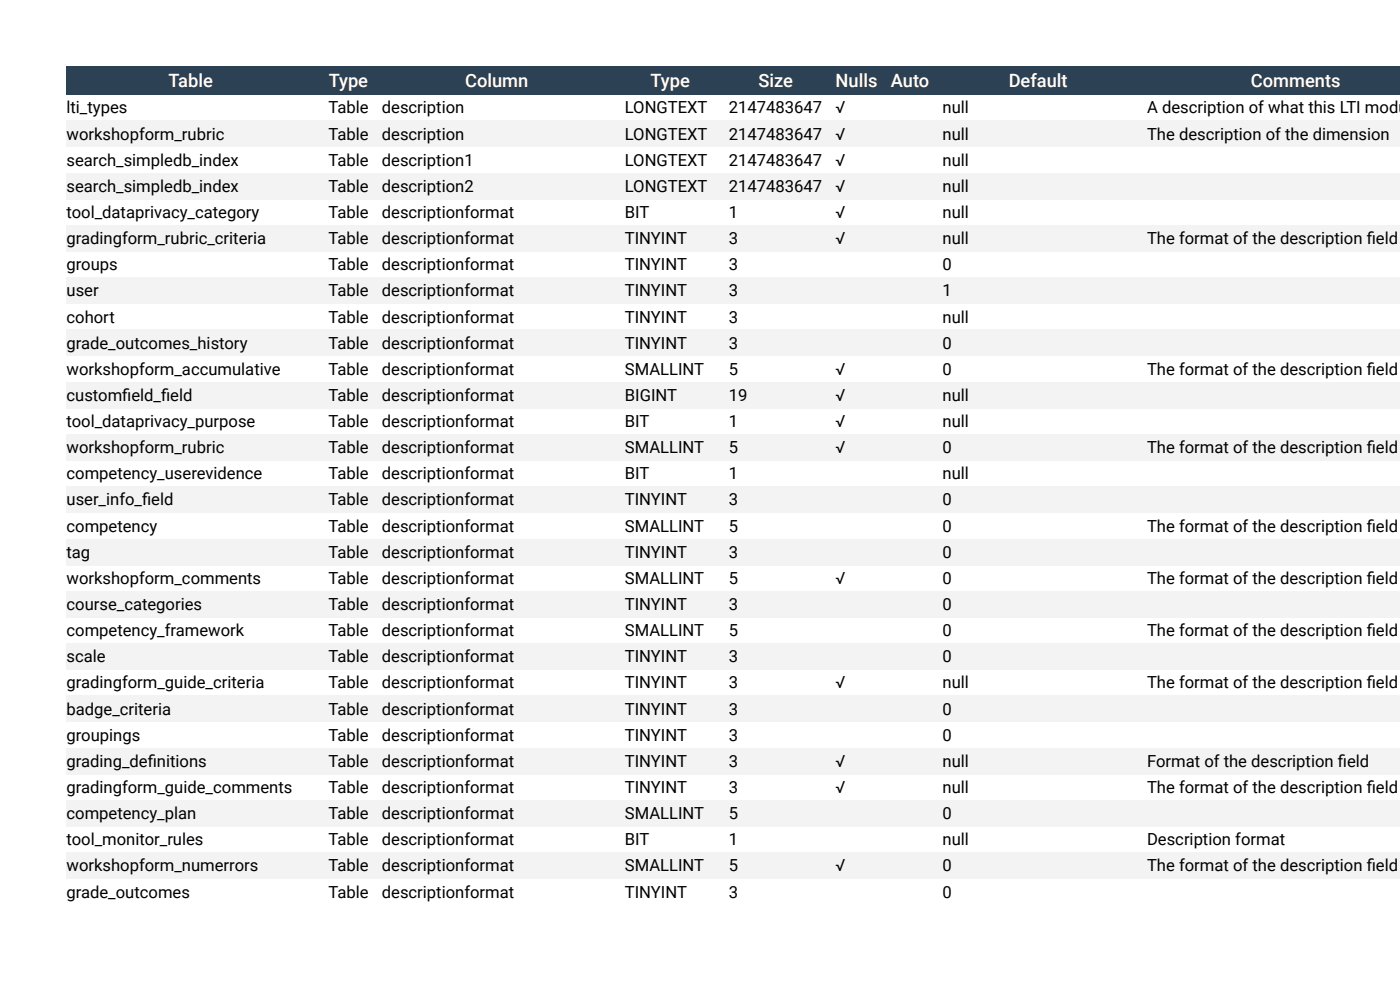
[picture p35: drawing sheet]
<svg xmlns="http://www.w3.org/2000/svg" width="297mm" height="210mm" viewBox="0 0 297 210" stroke-linecap="round" stroke-linejoin="round" font-family="sans-serif">
<defs><g id="words">
<g font-size="3.9" fill="#fff">
<text x="35.8" y="18.4">Table</text>
<text x="69.7" y="18.4">Type</text>
<text x="98.7" y="18.4">Column</text>
<text x="138" y="18.4">Type</text>
<text x="160.9" y="18.4">Size</text>
<text x="177.3" y="18.4">Nulls</text>
<text x="189" y="18.4">Auto</text>
<text x="214" y="18.4">Default</text>
<text x="265.4" y="18.4">Comments</text>
</g>
<g font-size="3.5">
<text x="14.1" y="24">lti_types</text>
<text x="14.1" y="29.6">workshopform_rubric</text>
<text x="69.7" y="24">Table</text>
<text x="69.7" y="29.6">Table</text>
<text x="81" y="24">description</text>
<text x="81" y="29.6">description</text>
<text x="132.6" y="24">LONGTEXT</text>
<text x="132.6" y="29.6">LONGTEXT</text>
<text x="154.6" y="24">2147483647</text>
<text x="154.6" y="29.6">2147483647</text>
<text x="177.3" y="24">√</text>
<text x="177.3" y="29.6">√</text>
<text x="200" y="24">null</text>
<text x="200" y="29.6">null</text>
<text x="243.3" y="24">A description of what this LTI modu</text>
<text x="243.3" y="29.6">The description of the dimension</text>
<text x="14.1" y="35.1">search_simpledb_index</text>
<text x="69.7" y="35.1">Table</text>
<text x="81" y="35.1">description1</text>
<text x="132.6" y="35.1">LONGTEXT</text>
<text x="154.6" y="35.1">2147483647</text>
<text x="177.3" y="35.1">√</text>
<text x="200" y="35.1">null</text>
<text x="14.1" y="40.7">search_simpledb_index</text>
<text x="69.7" y="40.7">Table</text>
<text x="81" y="40.7">description2</text>
<text x="132.6" y="40.7">LONGTEXT</text>
<text x="154.6" y="40.7">2147483647</text>
<text x="177.3" y="40.7">√</text>
<text x="200" y="40.7">null</text>
<text x="14.1" y="46.2">tool_dataprivacy_category</text>
<text x="69.7" y="46.2">Table</text>
<text x="81" y="46.2">descriptionformat</text>
<text x="132.6" y="46.2">BIT</text>
<text x="154.6" y="46.2">1</text>
<text x="177.3" y="46.2">√</text>
<text x="200" y="46.2">null</text>
<text x="14.1" y="51.8">gradingform_rubric_criteria</text>
<text x="69.7" y="51.8">Table</text>
<text x="81" y="51.8">descriptionformat</text>
<text x="132.6" y="51.8">TINYINT</text>
<text x="154.6" y="51.8">3</text>
<text x="177.3" y="51.8">√</text>
<text x="200" y="51.8">null</text>
<text x="243.3" y="51.8">The format of the description f</text>
<text x="289.9" y="51.8">ield</text>
<text x="14.1" y="57.3">groups</text>
<text x="69.7" y="57.3">Table</text>
<text x="81" y="57.3">descriptionformat</text>
<text x="132.6" y="57.3">TINYINT</text>
<text x="154.6" y="57.3">3</text>
<text x="200" y="57.3">0</text>
<text x="14.1" y="62.9">user</text>
<text x="69.7" y="62.9">Table</text>
<text x="81" y="62.9">descriptionformat</text>
<text x="132.6" y="62.9">TINYINT</text>
<text x="154.6" y="62.9">3</text>
<text x="200" y="62.9">1</text>
<text x="14.1" y="68.4">cohort</text>
<text x="69.7" y="68.4">Table</text>
<text x="81" y="68.4">descriptionformat</text>
<text x="132.6" y="68.4">TINYINT</text>
<text x="154.6" y="68.4">3</text>
<text x="200" y="68.4">null</text>
<text x="14.1" y="74">grade_outcomes_history</text>
<text x="69.7" y="74">Table</text>
<text x="81" y="74">descriptionformat</text>
<text x="132.6" y="74">TINYINT</text>
<text x="154.6" y="74">3</text>
<text x="200" y="74">0</text>
<text x="14.1" y="79.5">workshopform_accumulative</text>
<text x="69.7" y="79.5">Table</text>
<text x="81" y="79.5">descriptionformat</text>
<text x="132.6" y="79.5">SMALLINT</text>
<text x="154.6" y="79.5">5</text>
<text x="177.3" y="79.5">√</text>
<text x="200" y="79.5">0</text>
<text x="243.3" y="79.5">The format of the description f</text>
<text x="289.9" y="79.5">ield</text>
<text x="14.1" y="85">customf</text>
<text x="25.9" y="85">ield_f</text>
<text x="34.2" y="85">ield</text>
<text x="69.7" y="85">Table</text>
<text x="81" y="85">descriptionformat</text>
<text x="132.6" y="85">BIGINT</text>
<text x="154.6" y="85">19</text>
<text x="177.3" y="85">√</text>
<text x="200" y="85">null</text>
<text x="14.1" y="90.6">tool_dataprivacy_purpose</text>
<text x="69.7" y="90.6">Table</text>
<text x="81" y="90.6">descriptionformat</text>
<text x="132.6" y="90.6">BIT</text>
<text x="154.6" y="90.6">1</text>
<text x="177.3" y="90.6">√</text>
<text x="200" y="90.6">null</text>
<text x="14.1" y="96.1">workshopform_rubric</text>
<text x="14.1" y="101.7">competency_userevidence</text>
<text x="69.7" y="96.1">Table</text>
<text x="69.7" y="101.7">Table</text>
<text x="81" y="96.1">descriptionformat</text>
<text x="81" y="101.7">descriptionformat</text>
<text x="132.6" y="96.1">SMALLINT</text>
<text x="132.6" y="101.7">BIT</text>
<text x="154.6" y="96.1">5</text>
<text x="154.6" y="101.7">1</text>
<text x="177.3" y="96.1">√</text>
<text x="200" y="96.1">0</text>
<text x="200" y="101.7">null</text>
<text x="243.3" y="96.1">The format of the description f</text>
<text x="289.9" y="96.1">ield</text>
<text x="14.1" y="107.2">user_info_f</text>
<text x="30.1" y="107.2">ield</text>
<text x="69.7" y="107.2">Table</text>
<text x="81" y="107.2">descriptionformat</text>
<text x="132.6" y="107.2">TINYINT</text>
<text x="154.6" y="107.2">3</text>
<text x="200" y="107.2">0</text>
<text x="14.1" y="112.8">competency</text>
<text x="69.7" y="112.8">Table</text>
<text x="81" y="112.8">descriptionformat</text>
<text x="132.6" y="112.8">SMALLINT</text>
<text x="154.6" y="112.8">5</text>
<text x="200" y="112.8">0</text>
<text x="243.3" y="112.8">The format of the description f</text>
<text x="289.9" y="112.8">ield</text>
<text x="14.1" y="118.3">tag</text>
<text x="69.7" y="118.3">Table</text>
<text x="81" y="118.3">descriptionformat</text>
<text x="132.6" y="118.3">TINYINT</text>
<text x="154.6" y="118.3">3</text>
<text x="200" y="118.3">0</text>
<text x="14.1" y="123.9">workshopform_comments</text>
<text x="69.7" y="123.9">Table</text>
<text x="81" y="123.9">descriptionformat</text>
<text x="132.6" y="123.9">SMALLINT</text>
<text x="154.6" y="123.9">5</text>
<text x="177.3" y="123.9">√</text>
<text x="200" y="123.9">0</text>
<text x="243.3" y="123.9">The format of the description f</text>
<text x="289.9" y="123.9">ield</text>
<text x="14.1" y="129.4">course_categories</text>
<text x="69.7" y="129.4">Table</text>
<text x="81" y="129.4">descriptionformat</text>
<text x="132.6" y="129.4">TINYINT</text>
<text x="154.6" y="129.4">3</text>
<text x="200" y="129.4">0</text>
<text x="14.1" y="135">competency_framework</text>
<text x="69.7" y="135">Table</text>
<text x="81" y="135">descriptionformat</text>
<text x="132.6" y="135">SMALLINT</text>
<text x="154.6" y="135">5</text>
<text x="200" y="135">0</text>
<text x="243.3" y="135">The format of the description f</text>
<text x="289.9" y="135">ield</text>
<text x="14.1" y="140.5">scale</text>
<text x="69.7" y="140.5">Table</text>
<text x="81" y="140.5">descriptionformat</text>
<text x="132.6" y="140.5">TINYINT</text>
<text x="154.6" y="140.5">3</text>
<text x="200" y="140.5">0</text>
<text x="14.1" y="146">gradingform_guide_criteria</text>
<text x="69.7" y="146">Table</text>
<text x="81" y="146">descriptionformat</text>
<text x="132.6" y="146">TINYINT</text>
<text x="154.6" y="146">3</text>
<text x="177.3" y="146">√</text>
<text x="200" y="146">null</text>
<text x="243.3" y="146">The format of the description f</text>
<text x="289.9" y="146">ield</text>
<text x="14.1" y="151.6">badge_criteria</text>
<text x="69.7" y="151.6">Table</text>
<text x="81" y="151.6">descriptionformat</text>
<text x="132.6" y="151.6">TINYINT</text>
<text x="154.6" y="151.6">3</text>
<text x="200" y="151.6">0</text>
<text x="14.1" y="157.1">groupings</text>
<text x="69.7" y="157.1">Table</text>
<text x="81" y="157.1">descriptionformat</text>
<text x="132.6" y="157.1">TINYINT</text>
<text x="154.6" y="157.1">3</text>
<text x="200" y="157.1">0</text>
<text x="14.1" y="162.7">grading_def</text>
<text x="31.3" y="162.7">initions</text>
<text x="69.7" y="162.7">Table</text>
<text x="81" y="162.7">descriptionformat</text>
<text x="132.6" y="162.7">TINYINT</text>
<text x="154.6" y="162.7">3</text>
<text x="177.3" y="162.7">√</text>
<text x="200" y="162.7">null</text>
<text x="243.3" y="162.7">Format of the description f</text>
<text x="283.8" y="162.7">ield</text>
<text x="14.1" y="168.2">gradingform_guide_comments</text>
<text x="14.1" y="173.8">competency_plan</text>
<text x="69.7" y="168.2">Table</text>
<text x="69.7" y="173.8">Table</text>
<text x="81" y="168.2">descriptionformat</text>
<text x="81" y="173.8">descriptionformat</text>
<text x="132.6" y="168.2">TINYINT</text>
<text x="132.6" y="173.8">SMALLINT</text>
<text x="154.6" y="168.2">3</text>
<text x="154.6" y="173.8">5</text>
<text x="177.3" y="168.2">√</text>
<text x="200" y="168.2">null</text>
<text x="200" y="173.8">0</text>
<text x="243.3" y="168.2">The format of the description f</text>
<text x="289.9" y="168.2">ield</text>
<text x="14.1" y="179.3">tool_monitor_rules</text>
<text x="69.7" y="179.3">Table</text>
<text x="81" y="179.3">descriptionformat</text>
<text x="132.6" y="179.3">BIT</text>
<text x="154.6" y="179.3">1</text>
<text x="200" y="179.3">null</text>
<text x="243.3" y="179.3">Description format</text>
<text x="14.1" y="184.9">workshopform_numerrors</text>
<text x="69.7" y="184.9">Table</text>
<text x="81" y="184.9">descriptionformat</text>
<text x="132.6" y="184.9">SMALLINT</text>
<text x="154.6" y="184.9">5</text>
<text x="177.3" y="184.9">√</text>
<text x="200" y="184.9">0</text>
<text x="243.3" y="184.9">The format of the description f</text>
<text x="289.9" y="184.9">ield</text>
<text x="14.1" y="190.4">grade_outcomes</text>
<text x="69.7" y="190.4">Table</text>
<text x="81" y="190.4">descriptionformat</text>
<text x="132.6" y="190.4">TINYINT</text>
<text x="154.6" y="190.4">3</text>
<text x="200" y="190.4">0</text>
</g>
</g></defs>
<g fill="#f3f3f3">
<path d="M241.9 180.9h55.2v5.5h-55.2z"/>
<path d="M198.6 180.9h43.3v5.5h-43.3z"/>
<path d="M187.6 180.9h11v5.5h-11z"/>
<path d="M175.9 180.9h11.7v5.5h-11.7z"/>
<path d="M153.2 180.9h22.7v5.5h-22.7z"/>
<path d="M131.2 180.9h22v5.5h-22z"/>
<path d="M79.6 180.9h51.6v5.5h-51.6z"/>
<path d="M68.2 180.9h11.4v5.5h-11.4z"/>
<path d="M14.1 180.9h54.1v5.5h-54.1z"/>
<path d="M241.9 169.8h55.2v5.5h-55.2z"/>
<path d="M198.6 169.8h43.3v5.5h-43.3z"/>
<path d="M187.6 169.8h11v5.5h-11z"/>
<path d="M175.9 169.8h11.7v5.5h-11.7z"/>
<path d="M153.2 169.8h22.7v5.5h-22.7z"/>
<path d="M131.2 169.8h22v5.5h-22z"/>
<path d="M79.6 169.8h51.6v5.5h-51.6z"/>
<path d="M68.2 169.8h11.4v5.5h-11.4z"/>
<path d="M14.1 169.8h54.1v5.5h-54.1z"/>
<path d="M241.9 158.7h55.2v5.5h-55.2z"/>
<path d="M198.6 158.7h43.3v5.5h-43.3z"/>
<path d="M187.6 158.7h11v5.5h-11z"/>
<path d="M175.9 158.7h11.7v5.5h-11.7z"/>
<path d="M153.2 158.7h22.7v5.5h-22.7z"/>
<path d="M131.2 158.7h22v5.5h-22z"/>
<path d="M79.6 158.7h51.6v5.5h-51.6z"/>
<path d="M68.2 158.7h11.4v5.5h-11.4z"/>
<path d="M14.1 158.7h54.1v5.5h-54.1z"/>
<path d="M241.9 147.6h55.2v5.6h-55.2z"/>
<path d="M198.6 147.6h43.3v5.6h-43.3z"/>
<path d="M187.6 147.6h11v5.6h-11z"/>
<path d="M175.9 147.6h11.7v5.6h-11.7z"/>
<path d="M153.2 147.6h22.7v5.6h-22.7z"/>
<path d="M131.2 147.6h22v5.6h-22z"/>
<path d="M79.6 147.6h51.6v5.6h-51.6z"/>
<path d="M68.2 147.6h11.4v5.6h-11.4z"/>
<path d="M14.1 147.6h54.1v5.6h-54.1z"/>
<path d="M241.9 136.5h55.2v5.6h-55.2z"/>
<path d="M198.6 136.5h43.3v5.6h-43.3z"/>
<path d="M187.6 136.5h11v5.6h-11z"/>
<path d="M175.9 136.5h11.7v5.6h-11.7z"/>
<path d="M153.2 136.5h22.7v5.6h-22.7z"/>
<path d="M131.2 136.5h22v5.6h-22z"/>
<path d="M79.6 136.5h51.6v5.6h-51.6z"/>
<path d="M68.2 136.5h11.4v5.6h-11.4z"/>
<path d="M14.1 136.5h54.1v5.6h-54.1z"/>
<path d="M241.9 125.4h55.2v5.6h-55.2z"/>
<path d="M198.6 125.4h43.3v5.6h-43.3z"/>
<path d="M187.6 125.4h11v5.6h-11z"/>
<path d="M175.9 125.4h11.7v5.6h-11.7z"/>
<path d="M153.2 125.4h22.7v5.6h-22.7z"/>
<path d="M131.2 125.4h22v5.6h-22z"/>
<path d="M79.6 125.4h51.6v5.6h-51.6z"/>
<path d="M68.2 125.4h11.4v5.6h-11.4z"/>
<path d="M14.1 125.4h54.1v5.6h-54.1z"/>
<path d="M241.9 114.3h55.2v5.6h-55.2z"/>
<path d="M198.6 114.3h43.3v5.6h-43.3z"/>
<path d="M187.6 114.3h11v5.6h-11z"/>
<path d="M175.9 114.3h11.7v5.6h-11.7z"/>
<path d="M153.2 114.3h22.7v5.6h-22.7z"/>
<path d="M131.2 114.3h22v5.6h-22z"/>
<path d="M79.6 114.3h51.6v5.6h-51.6z"/>
<path d="M68.2 114.3h11.4v5.6h-11.4z"/>
<path d="M14.1 114.3h54.1v5.6h-54.1z"/>
<path d="M241.9 103.2h55.2v5.6h-55.2z"/>
<path d="M198.6 103.2h43.3v5.6h-43.3z"/>
<path d="M187.6 103.2h11v5.6h-11z"/>
<path d="M175.9 103.2h11.7v5.6h-11.7z"/>
<path d="M153.2 103.2h22.7v5.6h-22.7z"/>
<path d="M131.2 103.2h22v5.6h-22z"/>
<path d="M79.6 103.2h51.6v5.6h-51.6z"/>
<path d="M68.2 103.2h11.4v5.6h-11.4z"/>
<path d="M14.1 103.2h54.1v5.6h-54.1z"/>
<path d="M241.9 92.2h55.2v5.5h-55.2z"/>
<path d="M198.6 92.2h43.3v5.5h-43.3z"/>
<path d="M187.6 92.2h11v5.5h-11z"/>
<path d="M175.9 92.2h11.7v5.5h-11.7z"/>
<path d="M153.2 92.2h22.7v5.5h-22.7z"/>
<path d="M131.2 92.2h22v5.5h-22z"/>
<path d="M79.6 92.2h51.6v5.5h-51.6z"/>
<path d="M68.2 92.2h11.4v5.5h-11.4z"/>
<path d="M14.1 92.2h54.1v5.5h-54.1z"/>
<path d="M241.9 81.1h55.2v5.5h-55.2z"/>
<path d="M198.6 81.1h43.3v5.5h-43.3z"/>
<path d="M187.6 81.1h11v5.5h-11z"/>
<path d="M175.9 81.1h11.7v5.5h-11.7z"/>
<path d="M153.2 81.1h22.7v5.5h-22.7z"/>
<path d="M131.2 81.1h22v5.5h-22z"/>
<path d="M79.6 81.1h51.6v5.5h-51.6z"/>
<path d="M68.2 81.1h11.4v5.5h-11.4z"/>
<path d="M14.1 81.1h54.1v5.5h-54.1z"/>
<path d="M241.9 70h55.2v5.5h-55.2z"/>
<path d="M198.6 70h43.3v5.5h-43.3z"/>
<path d="M187.6 70h11v5.5h-11z"/>
<path d="M175.9 70h11.7v5.5h-11.7z"/>
<path d="M153.2 70h22.7v5.5h-22.7z"/>
<path d="M131.2 70h22v5.5h-22z"/>
<path d="M79.6 70h51.6v5.5h-51.6z"/>
<path d="M68.2 70h11.4v5.5h-11.4z"/>
<path d="M14.1 70h54.1v5.5h-54.1z"/>
<path d="M241.9 58.9h55.2v5.5h-55.2z"/>
<path d="M198.6 58.9h43.3v5.5h-43.3z"/>
<path d="M187.6 58.9h11v5.5h-11z"/>
<path d="M175.9 58.9h11.7v5.5h-11.7z"/>
<path d="M153.2 58.9h22.7v5.5h-22.7z"/>
<path d="M131.2 58.9h22v5.5h-22z"/>
<path d="M79.6 58.9h51.6v5.5h-51.6z"/>
<path d="M68.2 58.9h11.4v5.5h-11.4z"/>
<path d="M14.1 58.9h54.1v5.5h-54.1z"/>
<path d="M241.9 47.8h55.2v5.5h-55.2z"/>
<path d="M198.6 47.8h43.3v5.5h-43.3z"/>
<path d="M187.6 47.8h11v5.5h-11z"/>
<path d="M175.9 47.8h11.7v5.5h-11.7z"/>
<path d="M153.2 47.8h22.7v5.5h-22.7z"/>
<path d="M131.2 47.8h22v5.5h-22z"/>
<path d="M79.6 47.8h51.6v5.5h-51.6z"/>
<path d="M68.2 47.8h11.4v5.5h-11.4z"/>
<path d="M14.1 47.8h54.1v5.5h-54.1z"/>
<path d="M241.9 36.7h55.2v5.6h-55.2z"/>
<path d="M198.6 36.7h43.3v5.6h-43.3z"/>
<path d="M187.6 36.7h11v5.6h-11z"/>
<path d="M175.9 36.7h11.7v5.6h-11.7z"/>
<path d="M153.2 36.7h22.7v5.6h-22.7z"/>
<path d="M131.2 36.7h22v5.6h-22z"/>
<path d="M79.6 36.7h51.6v5.6h-51.6z"/>
<path d="M68.2 36.7h11.4v5.6h-11.4z"/>
<path d="M14.1 36.7h54.1v5.6h-54.1z"/>
<path d="M241.9 25.6h55.2v5.6h-55.2z"/>
<path d="M198.6 25.6h43.3v5.6h-43.3z"/>
<path d="M187.6 25.6h11v5.6h-11z"/>
<path d="M175.9 25.6h11.7v5.6h-11.7z"/>
<path d="M153.2 25.6h22.7v5.6h-22.7z"/>
<path d="M131.2 25.6h22v5.6h-22z"/>
<path d="M79.6 25.6h51.6v5.6h-51.6z"/>
<path d="M68.2 25.6h11.4v5.6h-11.4z"/>
<path d="M14.1 25.6h54.1v5.6h-54.1z"/>
</g>
<g fill="#2d4154">
<path d="M241.9 14.1h55.2v6h-55.2z"/>
<path d="M198.6 14.1h43.3v6h-43.3z"/>
<path d="M187.6 14.1h11v6h-11z"/>
<path d="M175.9 14.1h11.7v6h-11.7z"/>
<path d="M153.2 14.1h22.7v6h-22.7z"/>
<path d="M131.2 14.1h22v6h-22z"/>
<path d="M79.6 14.1h51.6v6h-51.6z"/>
<path d="M68.2 14.1h11.4v6h-11.4z"/>
<path d="M14.1 14.1h54.1v6h-54.1z"/>
</g>
<use href="#words"/>
</svg>
